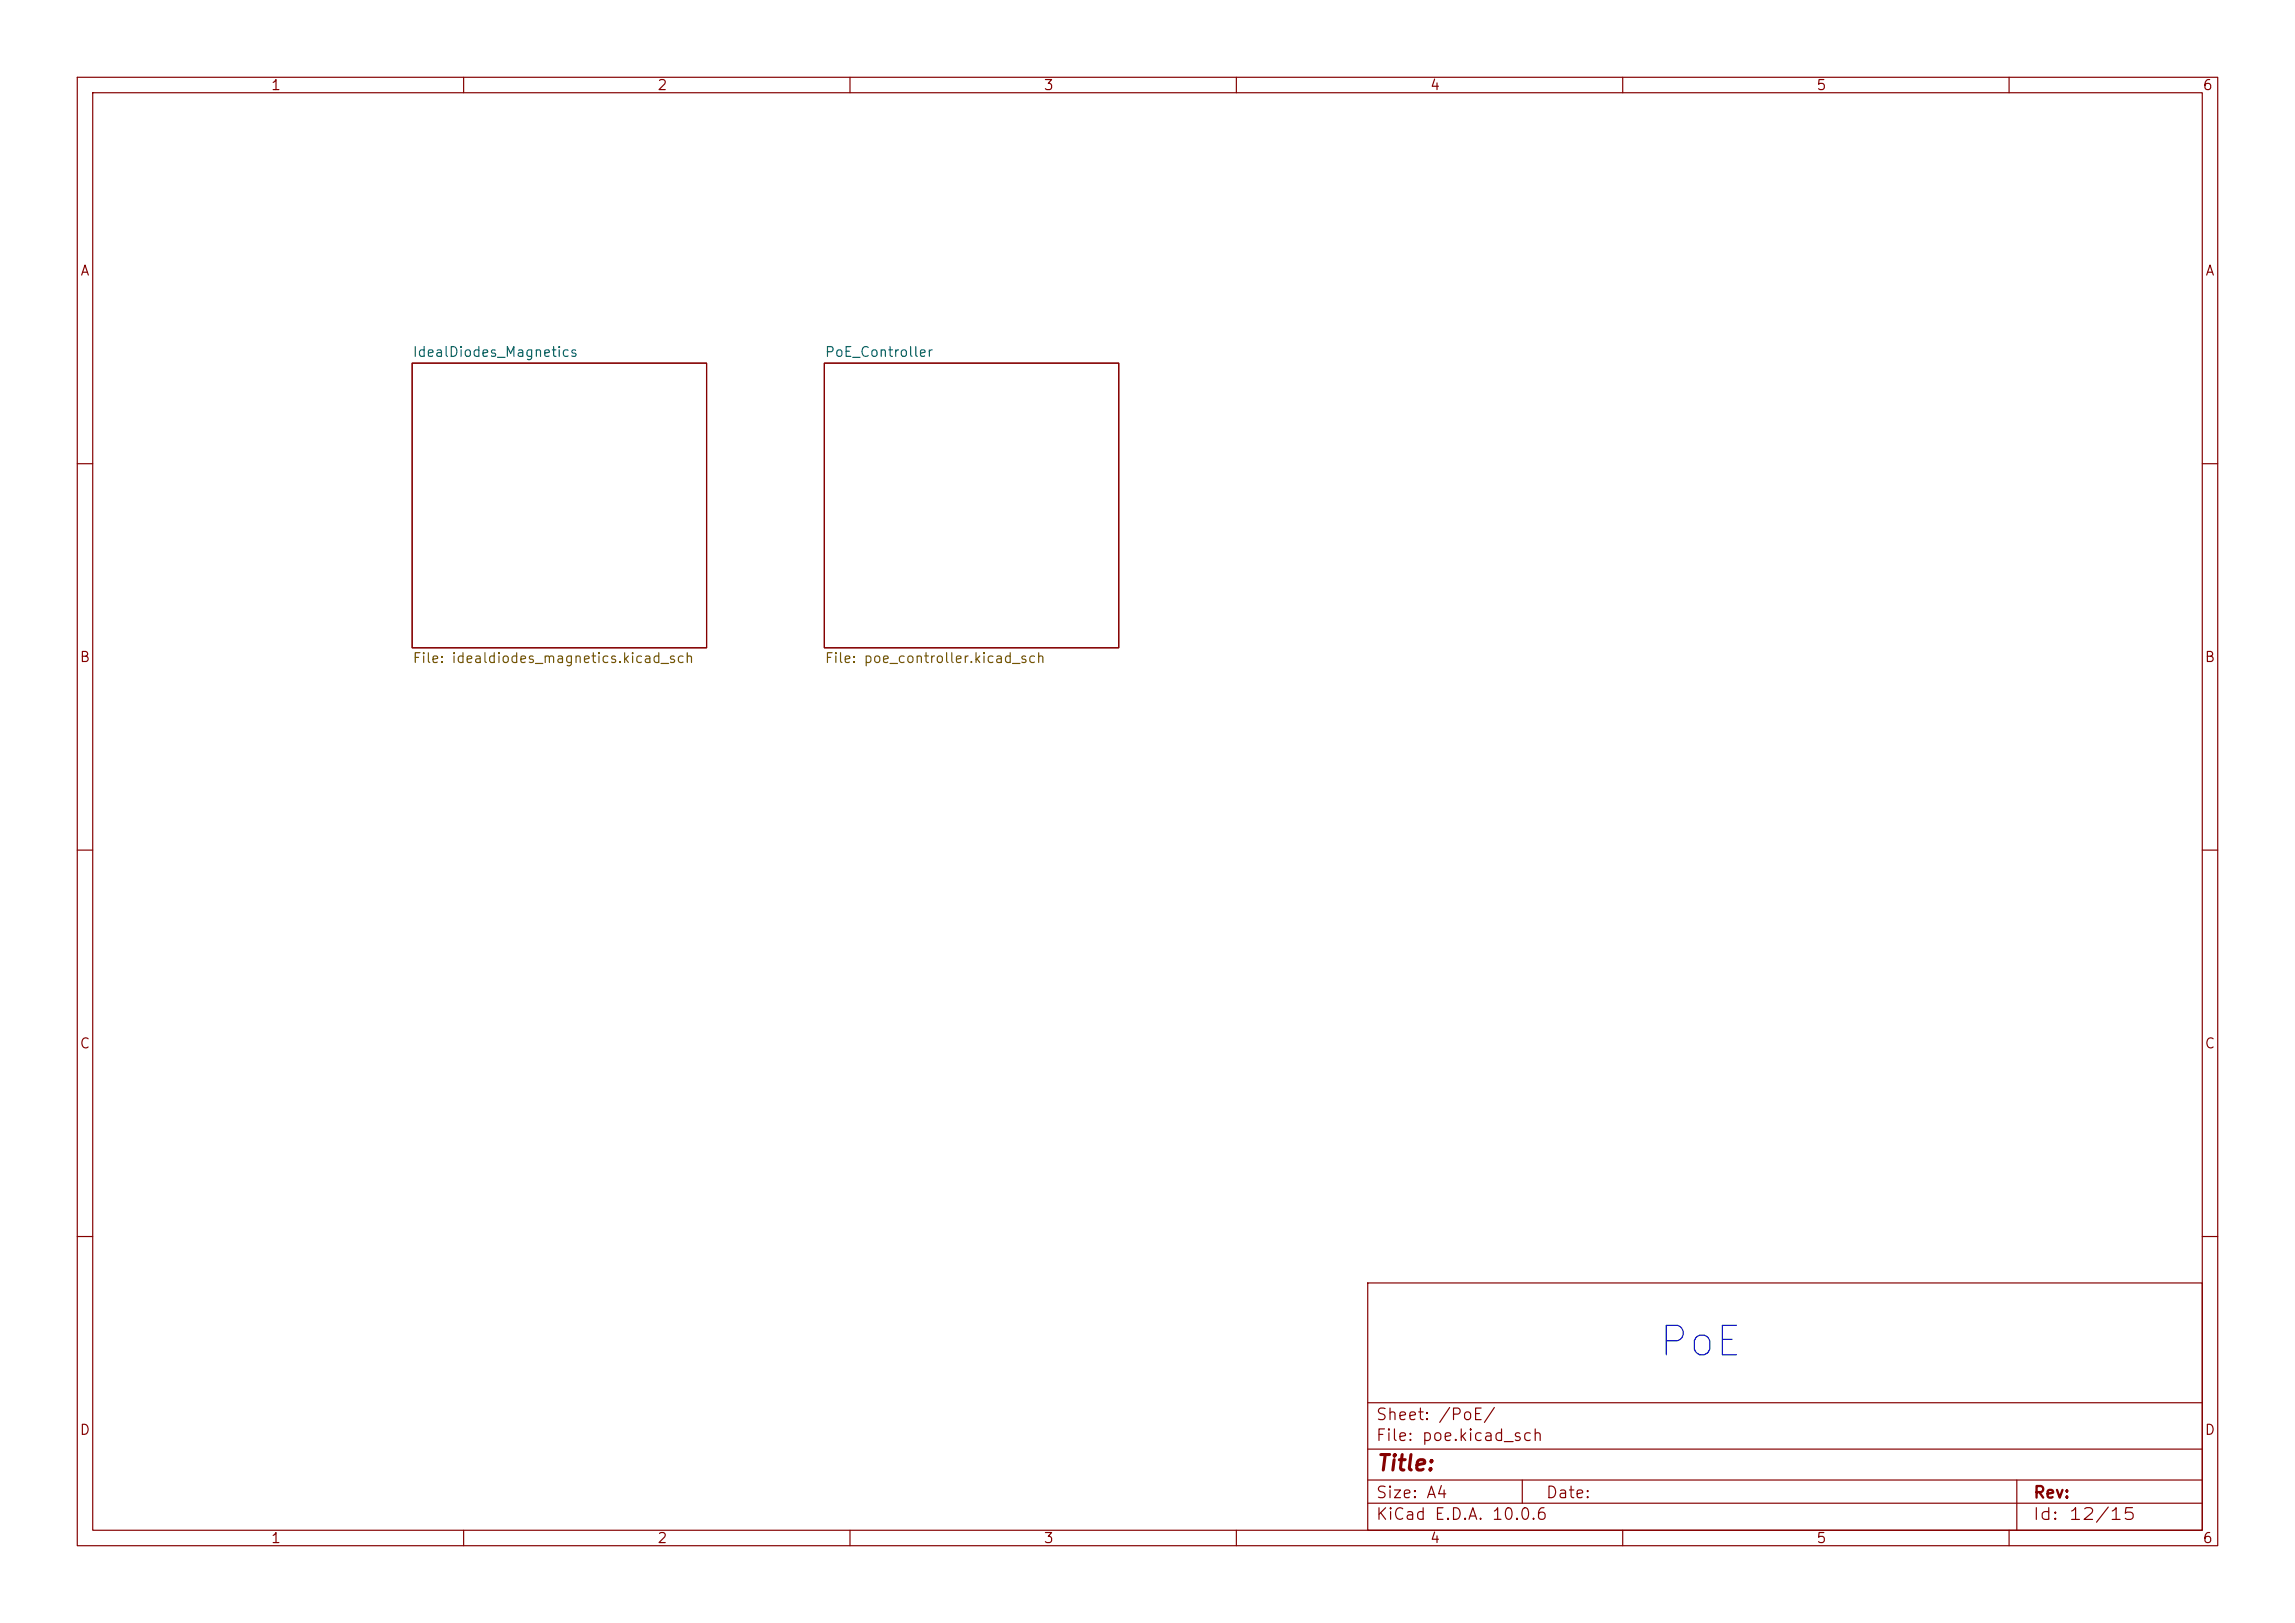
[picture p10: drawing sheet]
<svg xmlns="http://www.w3.org/2000/svg" width="297mm" height="210mm" viewBox="0 0 297 210" stroke-linecap="round" stroke-linejoin="round" font-family="sans-serif">
<defs><g id="words">
<text font-size="3.8" fill="#0000c2" x="214.3" y="176.4">PoE</text>
<text font-size="2" fill="#840000" x="178" y="190.8">Title:</text>
<g font-size="1.5" fill="#840000">
<text x="178" y="184.1">Sheet: /PoE/</text>
<text x="178" y="186.8">File: poe.kicad_sch</text>
<text x="178" y="197">KiCad E.D.A. 10.0.6</text>
<text x="178" y="194.2">Size: A4</text>
<text x="200" y="194.2">Date:</text>
<text x="262.9" y="197.1">Id:</text>
<text x="263" y="194.2">Rev:</text>
<text x="267.6" y="197.1">12/15</text>
</g>
<g font-size="1.3" fill="#840000">
<text x="35" y="12">1</text>
<text x="85" y="12">2</text>
<text x="135" y="12">3</text>
<text x="185" y="12">4</text>
<text x="235" y="12">5</text>
<text x="285" y="12">6</text>
<text x="10.3" y="36">A</text>
<text x="285.3" y="36">A</text>
<text x="10.2" y="86">B</text>
<text x="285.2" y="86">B</text>
<text x="10.2" y="136">C</text>
<text x="285.2" y="136">C</text>
<text x="10.2" y="186">D</text>
<text x="285.2" y="186">D</text>
<text x="35" y="200">1</text>
<text x="85" y="200">2</text>
<text x="135" y="200">3</text>
<text x="185" y="200">4</text>
<text x="235" y="200">5</text>
<text x="285" y="200">6</text>
</g>
<g font-size="1.3" fill="#006464">
<text x="53.3" y="46.5">IdealDiodes_Magnetics</text>
<text x="106.7" y="46.5">PoE_Controller</text>
</g>
<g font-size="1.3" fill="#725600">
<text x="53.3" y="86.1">File: idealdiodes_magnetics.kicad_sch</text>
<text x="106.7" y="86.1">File: poe_controller.kicad_sch</text>
</g>
</g></defs>
<g fill="none" stroke="#840000" stroke-width=".15">
<path d="M10 10h277v190h-277zM12 12h273v186h-273zM60 10v2M110 10v2M160 10v2M210 10v2M260 10v2M53.3 47h38.1v36.8h-38.1zM106.7 47h38.1v36.8h-38.1zM10 60h2M285 60h2M10 110h2"/>
<path d="M285 110h2M10 160h2M177 166h108v32h-108zM285 160h2M60 198v2M110 198v2M160 198v2M177 194.5h108M177 191.5h108M177 187.5h108M177 181.5h108M197 191.5v3"/>
<path d="M210 198v2M260 198v2M261 191.5v6.5"/>
</g>
<use href="#words"/>
</svg>
